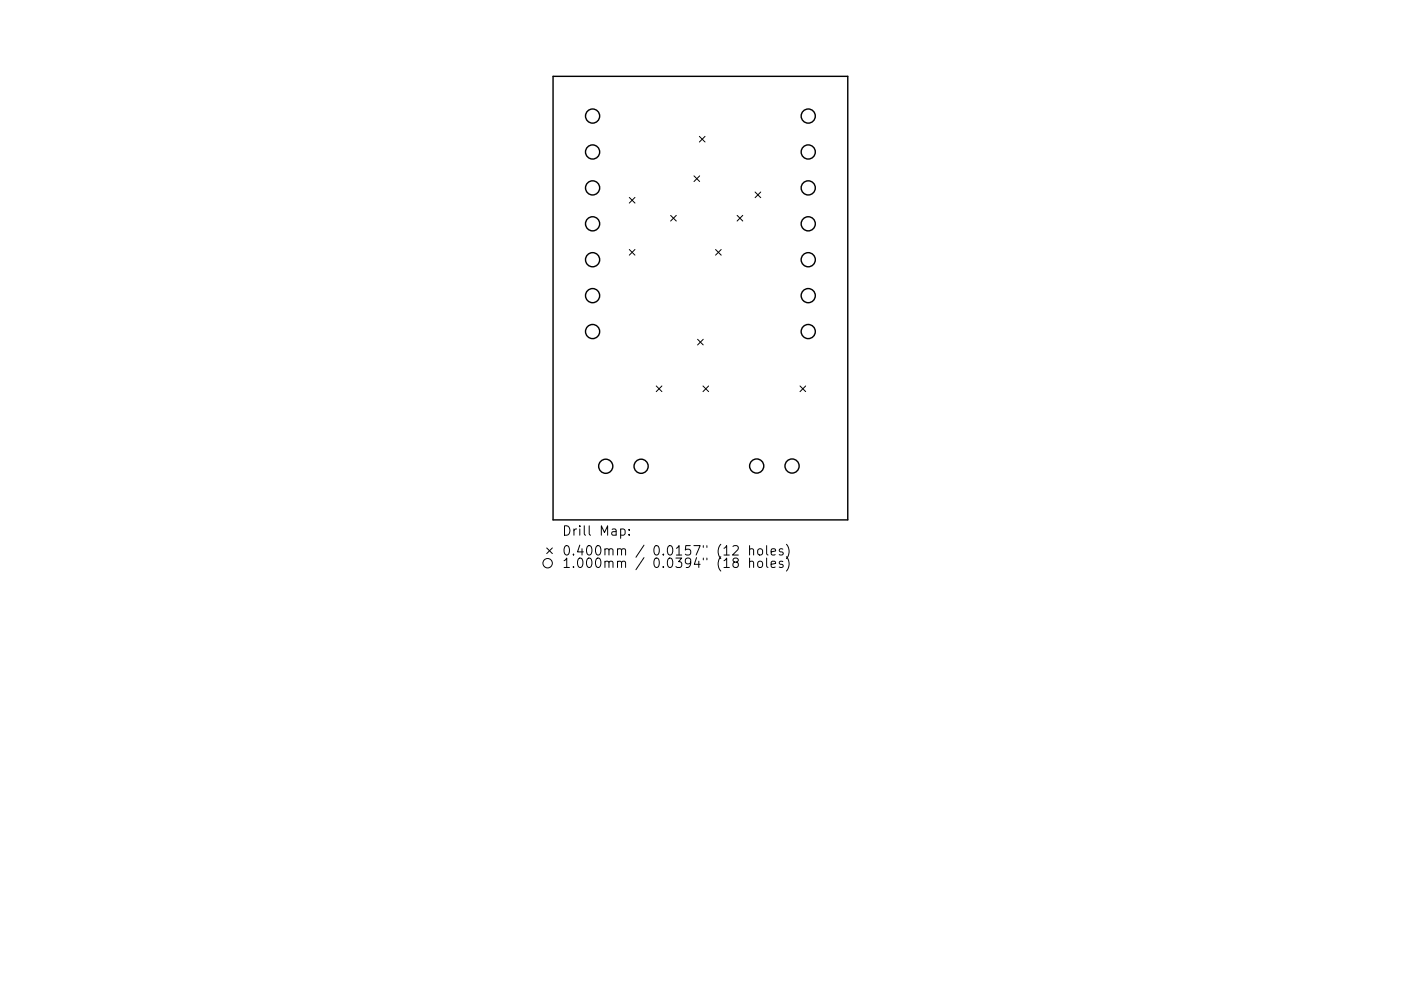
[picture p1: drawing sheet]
<svg xmlns="http://www.w3.org/2000/svg" width="297mm" height="210mm" viewBox="0 0 297 210" stroke-linecap="round" stroke-linejoin="round" font-family="sans-serif">
<defs><g id="words">
<g font-size="2.8">
<text x="119.1" y="113.7">Drill Map:</text>
<text x="119.1" y="117.9">0.400mm / 0.0157&quot; (12 holes)</text>
<text x="119.1" y="120.5">1.000mm / 0.0394&quot; (18 holes)</text>
</g>
</g></defs>
<g fill="none" stroke="#000" stroke-width=".3">
<path d="M117.3 16.2h62.4v94.1h-62.4z"/>
<circle cx="125.6" cy="39.9" r="1.5"/>
<circle cx="125.6" cy="32.2" r="1.5"/>
<circle cx="125.6" cy="24.6" r="1.5"/>
<circle cx="171.4" cy="24.6" r="1.5"/>
<circle cx="171.4" cy="39.9" r="1.5"/>
<circle cx="171.4" cy="32.2" r="1.5"/>
<circle cx="125.6" cy="55.1" r="1.5"/>
<circle cx="125.6" cy="47.5" r="1.5"/>
<circle cx="171.4" cy="55.1" r="1.5"/>
<circle cx="171.4" cy="47.5" r="1.5"/>
<circle cx="125.6" cy="62.7" r="1.5"/>
<circle cx="125.6" cy="70.3" r="1.5"/>
<circle cx="171.4" cy="70.3" r="1.5"/>
<circle cx="171.4" cy="62.7" r="1.5"/>
<circle cx="128.4" cy="98.9" r="1.5"/>
<circle cx="135.9" cy="98.9" r="1.5"/>
<circle cx="160.4" cy="98.9" r="1.5"/>
<circle cx="167.9" cy="98.9" r="1.5"/>
</g>
<g fill="none" stroke="#000" stroke-width=".21">
<path d="M147.1 37.3l1.2 1.2M148.3 28.9l1.2 1.2M148.3 37.3l-1.2 1.2M149.5 28.9l-1.2 1.2M133.4 41.9l1.2 1.2M133.4 52.9l1.2 1.2M134.6 41.9l-1.2 1.2M134.6 52.9l-1.2 1.2M142.2 45.7l1.2 1.2M143.4 45.7l-1.2 1.2M151.7 52.9l1.2 1.2M152.9 52.9l-1.2 1.2"/>
<path d="M156.3 45.7l1.2 1.2M157.5 45.7l-1.2 1.2M160.1 40.7l1.2 1.2M161.3 40.7l-1.2 1.2M147.9 72l1.2 1.2M149.1 72l-1.2 1.2M139.1 81.9l1.2 1.2M140.3 81.9l-1.2 1.2M149 81.9l1.2 1.2M150.2 81.9l-1.2 1.2M169.6 81.9l1.2 1.2M170.8 81.9l-1.2 1.2"/>
<path d="M115.9 116.3l1.2 1.2M117.1 116.3l-1.2 1.2M131.6 112.3l.6-.1 .3 .4v.6l-.1 .3h-.8M133.4 113.4v.2M133.4 112.3v.2M155.4 115.9l.3-.1 .7 .1a.54 .54 0 0 1 0 .7l-1.1 1.2h1.2M155.8 119.3l-.4-.4 .1-.3 .3-.2 .6 .1 .1 .3-.1 .3-.8 .3-.2 .2 .1 .6 .3 .2h.4l.3-.4-.1-.6-.2-.1M158.9 116.6l.3-.2 .5 .1 .1 1.3M158.9 119.3l.3-.2 .5 .1 .1 1.2M158.9 115.8v2M158.9 118.4v2M160.7 116.6a.54 .54 0 0 1 .6-.2 .54 .54 0 0 1 .4 .4v.6a.54 .54 0 0 1-.5 .4 .54 .54 0 0 1-.6-.4z"/>
<path d="M160.7 119.3a.54 .54 0 0 1 .6-.2 .54 .54 0 0 1 .4 .3l-.1 .8a.54 .54 0 0 1-.5 .2 .54 .54 0 0 1-.5-.4zM162.5 115.8v1.7l.3 .3M162.5 118.4v1.7l.3 .3M163.5 117.1l.9-.2v-.4l-.6-.1-.3 .3 .1 1h.8M163.5 119.7l.9-.2v-.3l-.6-.1-.3 .3 .1 .9h.8M166 116.5l-.5-.1-.3 .3 .1 .3 .7 .2v.5h-.8M166 119.2l-.5-.1-.3 .3 .1 .2 .7 .2v.5h-.8M166.7 115.5a2.29 2.29 0 0 1 0 3M166.7 118.1a2.29 2.29 0 0 1 0 3.1"/>
<circle cx="116.1" cy="119.5" r="1"/>
</g>
<use href="#words"/>
</svg>
